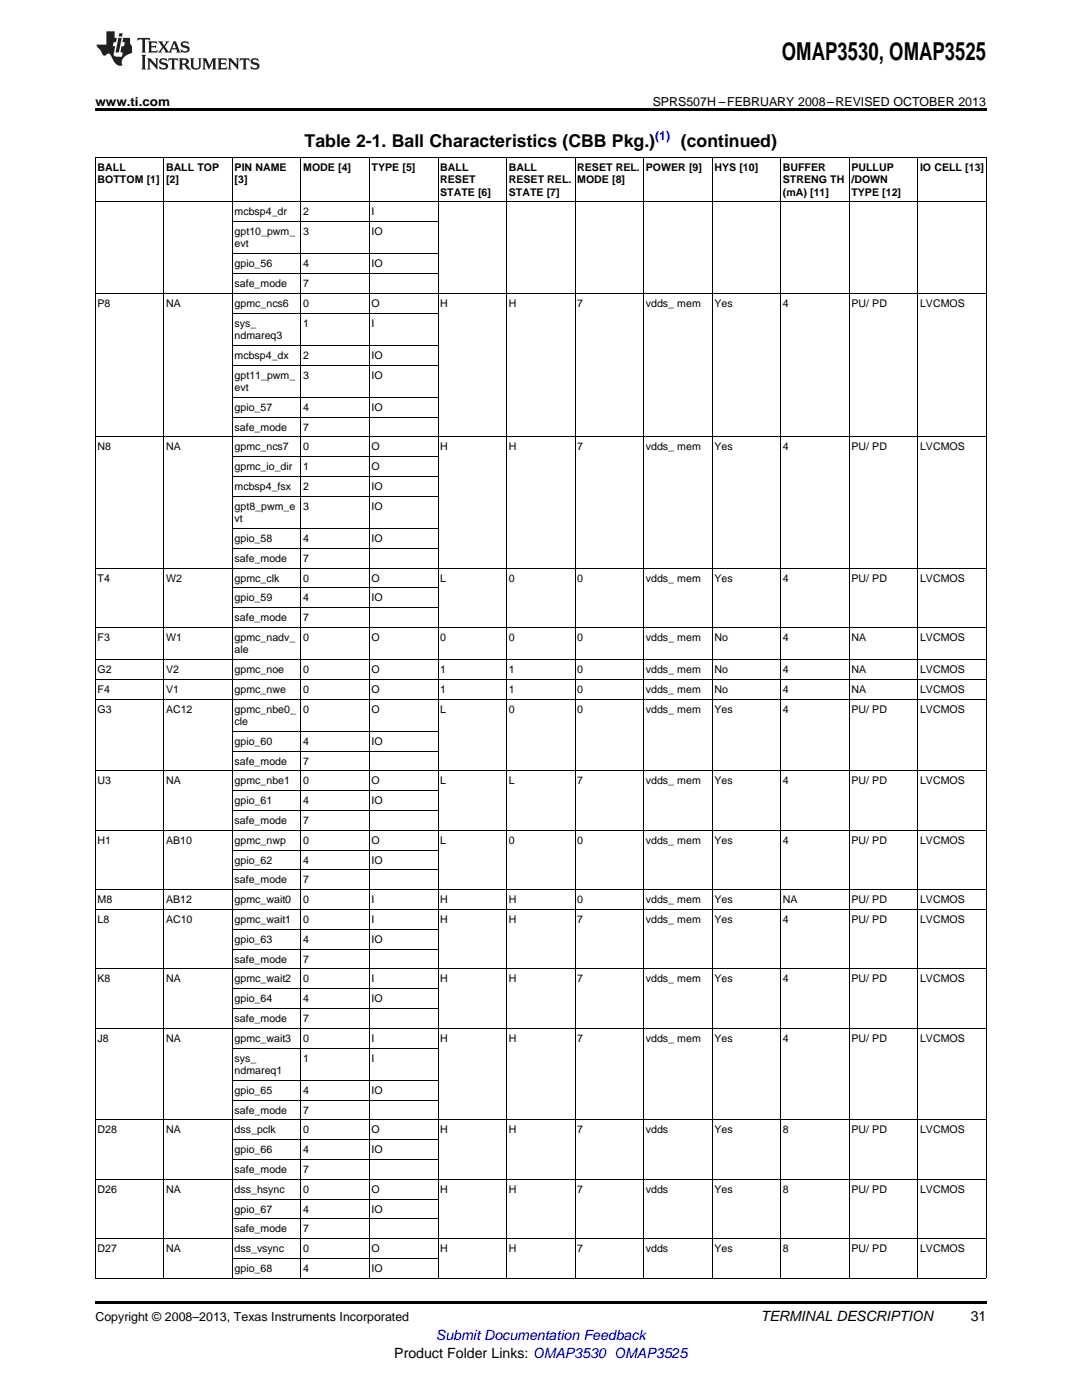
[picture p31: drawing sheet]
<svg xmlns="http://www.w3.org/2000/svg" width="216mm" height="279mm" viewBox="0 0 216 279" stroke-linecap="round" stroke-linejoin="round" font-family="sans-serif">
<defs><g id="words">
<text font-size="4.9" x="156" y="12">OMAP3530, OMAP3525</text>
<g font-size="3.5">
<text x="60.8" y="29.3">Table 2-1. Ball Characteristics (CBB Pkg.)</text>
<text x="135.9" y="29.3">(continued)</text>
</g>
<g font-size="2.8">
<text x="151.8" y="263.6">TERMINAL DESCRIPTION</text>
<text x="193.7" y="263.6">31</text>
<text x="78.7" y="270.9">Product Folder Links: OMAP3530 OMAP3525</text>
</g>
<text font-size="2.8" fill="#00f" x="87" y="267.4">Submit Documentation Feedback</text>
<g font-size="2.5">
<text x="19" y="21.1">www.ti.com</text>
<text x="130.2" y="21.1">SPRS507H –FEBRUARY 2008–REVISED OCTOBER 2013</text>
<text x="19" y="263.6">Copyright © 2008–2013, Texas Instruments Incorporated</text>
</g>
<text font-size="2.5" fill="#00f" x="130.7" y="27.9">(1)</text>
<g font-size="2.1">
<text x="19.5" y="34.1">BALL</text>
<text x="33.1" y="34.1">BALL TOP</text>
<text x="46.8" y="34.1">PIN NAME</text>
<text x="60.5" y="34.1">MODE [4]</text>
<text x="74.2" y="34.1">TYPE [5]</text>
<text x="87.8" y="34.1">BALL</text>
<text x="101.5" y="34.1">BALL</text>
<text x="115.2" y="34.1">RESET REL.</text>
<text x="128.9" y="34.1">POWER [9]</text>
<text x="142.6" y="34.1">HYS [10]</text>
<text x="156.2" y="34.1">BUFFER</text>
<text x="169.9" y="34.1">PULLUP</text>
<text x="183.6" y="34.1">IO CELL [13]</text>
<text x="19.5" y="36.5">BOTTOM [1]</text>
<text x="33.1" y="36.5">[2]</text>
<text x="46.8" y="36.5">[3]</text>
<text x="87.8" y="36.5">RESET</text>
<text x="87.8" y="39">STATE [6]</text>
<text x="101.5" y="36.5">RESET REL.</text>
<text x="101.5" y="39">STATE [7]</text>
<text x="115.2" y="36.5">MODE [8]</text>
<text x="156.2" y="36.5">STRENG TH</text>
<text x="156.2" y="39">(mA) [11]</text>
<text x="169.9" y="36.5">/DOWN</text>
<text x="169.9" y="39">TYPE [12]</text>
<text x="46.8" y="43">mcbsp4_dr</text>
<text x="46.8" y="46.9">gpt10_pwm_</text>
<text x="60.5" y="43">2</text>
<text x="60.5" y="46.9">3</text>
<text x="74.2" y="43">I</text>
<text x="74.2" y="46.9">IO</text>
<text x="46.8" y="49.4">evt</text>
<text x="46.8" y="53.3">gpio_56</text>
<text x="60.5" y="53.3">4</text>
<text x="74.2" y="53.3">IO</text>
<text x="46.8" y="57.3">safe_mode</text>
<text x="60.5" y="57.3">7</text>
<text x="19.5" y="61.2">P8</text>
<text x="33.1" y="61.2">NA</text>
<text x="46.8" y="61.2">gpmc_ncs6</text>
<text x="46.8" y="65.2">sys_</text>
<text x="60.5" y="61.2">0</text>
<text x="60.5" y="65.2">1</text>
<text x="74.2" y="61.2">O</text>
<text x="74.2" y="65.2">I</text>
<text x="87.8" y="61.2">H</text>
<text x="101.5" y="61.2">H</text>
<text x="115.2" y="61.2">7</text>
<text x="128.9" y="61.2">vdds_ mem</text>
<text x="142.6" y="61.2">Yes</text>
<text x="156.2" y="61.2">4</text>
<text x="169.9" y="61.2">PU/ PD</text>
<text x="183.6" y="61.2">LVCMOS</text>
<text x="46.8" y="67.7">ndmareq3</text>
<text x="46.8" y="71.6">mcbsp4_dx</text>
<text x="60.5" y="71.6">2</text>
<text x="74.2" y="71.6">IO</text>
<text x="46.8" y="75.6">gpt11_pwm_</text>
<text x="60.5" y="75.6">3</text>
<text x="74.2" y="75.6">IO</text>
<text x="46.8" y="78">evt</text>
<text x="46.8" y="82">gpio_57</text>
<text x="60.5" y="82">4</text>
<text x="74.2" y="82">IO</text>
<text x="19.5" y="89.9">N8</text>
<text x="33.1" y="89.9">NA</text>
<text x="46.8" y="85.9">safe_mode</text>
<text x="46.8" y="89.9">gpmc_ncs7</text>
<text x="60.5" y="85.9">7</text>
<text x="60.5" y="89.9">0</text>
<text x="74.2" y="89.9">O</text>
<text x="87.8" y="89.9">H</text>
<text x="101.5" y="89.9">H</text>
<text x="115.2" y="89.9">7</text>
<text x="128.9" y="89.9">vdds_ mem</text>
<text x="142.6" y="89.9">Yes</text>
<text x="156.2" y="89.9">4</text>
<text x="169.9" y="89.9">PU/ PD</text>
<text x="183.6" y="89.9">LVCMOS</text>
<text x="46.8" y="93.8">gpmc_io_dir</text>
<text x="60.5" y="93.8">1</text>
<text x="74.2" y="93.8">O</text>
<text x="46.8" y="97.8">mcbsp4_fsx</text>
<text x="46.8" y="101.7">gpt8_pwm_e</text>
<text x="60.5" y="97.8">2</text>
<text x="60.5" y="101.7">3</text>
<text x="74.2" y="97.8">IO</text>
<text x="74.2" y="101.7">IO</text>
<text x="46.8" y="104.2">vt</text>
<text x="46.8" y="108.2">gpio_58</text>
<text x="46.8" y="112.1">safe_mode</text>
<text x="60.5" y="108.2">4</text>
<text x="60.5" y="112.1">7</text>
<text x="74.2" y="108.2">IO</text>
<text x="19.5" y="116.1">T4</text>
<text x="33.1" y="116.1">W2</text>
<text x="46.8" y="116.1">gpmc_clk</text>
<text x="60.5" y="116.1">0</text>
<text x="74.2" y="116.1">O</text>
<text x="87.8" y="116.1">L</text>
<text x="101.5" y="116.1">0</text>
<text x="115.2" y="116.1">0</text>
<text x="128.9" y="116.1">vdds_ mem</text>
<text x="142.6" y="116.1">Yes</text>
<text x="156.2" y="116.1">4</text>
<text x="169.9" y="116.1">PU/ PD</text>
<text x="183.6" y="116.1">LVCMOS</text>
<text x="46.8" y="120">gpio_59</text>
<text x="46.8" y="124">safe_mode</text>
<text x="60.5" y="120">4</text>
<text x="60.5" y="124">7</text>
<text x="74.2" y="120">IO</text>
<text x="19.5" y="127.9">F3</text>
<text x="33.1" y="127.9">W1</text>
<text x="46.8" y="127.9">gpmc_nadv_</text>
<text x="46.8" y="130.4">ale</text>
<text x="60.5" y="127.9">0</text>
<text x="74.2" y="127.9">O</text>
<text x="87.8" y="127.9">0</text>
<text x="101.5" y="127.9">0</text>
<text x="115.2" y="127.9">0</text>
<text x="128.9" y="127.9">vdds_ mem</text>
<text x="142.6" y="127.9">No</text>
<text x="156.2" y="127.9">4</text>
<text x="169.9" y="127.9">NA</text>
<text x="183.6" y="127.9">LVCMOS</text>
<text x="19.5" y="134.3">G2</text>
<text x="33.1" y="134.3">V2</text>
<text x="46.8" y="134.3">gpmc_noe</text>
<text x="60.5" y="134.3">0</text>
<text x="74.2" y="134.3">O</text>
<text x="87.8" y="134.3">1</text>
<text x="101.5" y="134.3">1</text>
<text x="115.2" y="134.3">0</text>
<text x="128.9" y="134.3">vdds_ mem</text>
<text x="142.6" y="134.3">No</text>
<text x="156.2" y="134.3">4</text>
<text x="169.9" y="134.3">NA</text>
<text x="183.6" y="134.3">LVCMOS</text>
<text x="19.5" y="138.3">F4</text>
<text x="19.5" y="142.2">G3</text>
<text x="33.1" y="138.3">V1</text>
<text x="33.1" y="142.2">AC12</text>
<text x="46.8" y="138.3">gpmc_nwe</text>
<text x="46.8" y="142.2">gpmc_nbe0_</text>
<text x="60.5" y="138.3">0</text>
<text x="60.5" y="142.2">0</text>
<text x="74.2" y="138.3">O</text>
<text x="74.2" y="142.2">O</text>
<text x="87.8" y="138.3">1</text>
<text x="87.8" y="142.2">L</text>
<text x="101.5" y="138.3">1</text>
<text x="101.5" y="142.2">0</text>
<text x="115.2" y="138.3">0</text>
<text x="115.2" y="142.2">0</text>
<text x="128.9" y="138.3">vdds_ mem</text>
<text x="128.9" y="142.2">vdds_ mem</text>
<text x="142.6" y="138.3">No</text>
<text x="142.6" y="142.2">Yes</text>
<text x="156.2" y="138.3">4</text>
<text x="156.2" y="142.2">4</text>
<text x="169.9" y="138.3">NA</text>
<text x="169.9" y="142.2">PU/ PD</text>
<text x="183.6" y="138.3">LVCMOS</text>
<text x="183.6" y="142.2">LVCMOS</text>
<text x="46.8" y="144.7">cle</text>
<text x="46.8" y="148.7">gpio_60</text>
<text x="60.5" y="148.7">4</text>
<text x="74.2" y="148.7">IO</text>
<text x="46.8" y="152.6">safe_mode</text>
<text x="60.5" y="152.6">7</text>
<text x="19.5" y="156.6">U3</text>
<text x="33.1" y="156.6">NA</text>
<text x="46.8" y="156.6">gpmc_nbe1</text>
<text x="46.8" y="160.5">gpio_61</text>
<text x="60.5" y="156.6">0</text>
<text x="60.5" y="160.5">4</text>
<text x="74.2" y="156.6">O</text>
<text x="74.2" y="160.5">IO</text>
<text x="87.8" y="156.6">L</text>
<text x="101.5" y="156.6">L</text>
<text x="115.2" y="156.6">7</text>
<text x="128.9" y="156.6">vdds_ mem</text>
<text x="142.6" y="156.6">Yes</text>
<text x="156.2" y="156.6">4</text>
<text x="169.9" y="156.6">PU/ PD</text>
<text x="183.6" y="156.6">LVCMOS</text>
<text x="46.8" y="164.5">safe_mode</text>
<text x="60.5" y="164.5">7</text>
<text x="19.5" y="168.4">H1</text>
<text x="33.1" y="168.4">AB10</text>
<text x="46.8" y="168.4">gpmc_nwp</text>
<text x="46.8" y="172.4">gpio_62</text>
<text x="60.5" y="168.4">0</text>
<text x="60.5" y="172.4">4</text>
<text x="74.2" y="168.4">O</text>
<text x="74.2" y="172.4">IO</text>
<text x="87.8" y="168.4">L</text>
<text x="101.5" y="168.4">0</text>
<text x="115.2" y="168.4">0</text>
<text x="128.9" y="168.4">vdds_ mem</text>
<text x="142.6" y="168.4">Yes</text>
<text x="156.2" y="168.4">4</text>
<text x="169.9" y="168.4">PU/ PD</text>
<text x="183.6" y="168.4">LVCMOS</text>
<text x="46.8" y="176.3">safe_mode</text>
<text x="60.5" y="176.3">7</text>
<text x="19.5" y="180.3">M8</text>
<text x="19.5" y="184.2">L8</text>
<text x="33.1" y="180.3">AB12</text>
<text x="33.1" y="184.2">AC10</text>
<text x="46.8" y="180.3">gpmc_wait0</text>
<text x="46.8" y="184.2">gpmc_wait1</text>
<text x="60.5" y="180.3">0</text>
<text x="60.5" y="184.2">0</text>
<text x="74.2" y="180.3">I</text>
<text x="74.2" y="184.2">I</text>
<text x="87.8" y="180.3">H</text>
<text x="87.8" y="184.2">H</text>
<text x="101.5" y="180.3">H</text>
<text x="101.5" y="184.2">H</text>
<text x="115.2" y="180.3">0</text>
<text x="115.2" y="184.2">7</text>
<text x="128.9" y="180.3">vdds_ mem</text>
<text x="128.9" y="184.2">vdds_ mem</text>
<text x="142.6" y="180.3">Yes</text>
<text x="142.6" y="184.2">Yes</text>
<text x="156.2" y="180.3">NA</text>
<text x="156.2" y="184.2">4</text>
<text x="169.9" y="180.3">PU/ PD</text>
<text x="169.9" y="184.2">PU/ PD</text>
<text x="183.6" y="180.3">LVCMOS</text>
<text x="183.6" y="184.2">LVCMOS</text>
<text x="46.8" y="188.2">gpio_63</text>
<text x="60.5" y="188.2">4</text>
<text x="74.2" y="188.2">IO</text>
<text x="19.5" y="196.1">K8</text>
<text x="33.1" y="196.1">NA</text>
<text x="46.8" y="192.1">safe_mode</text>
<text x="46.8" y="196.1">gpmc_wait2</text>
<text x="60.5" y="192.1">7</text>
<text x="60.5" y="196.1">0</text>
<text x="74.2" y="196.1">I</text>
<text x="87.8" y="196.1">H</text>
<text x="101.5" y="196.1">H</text>
<text x="115.2" y="196.1">7</text>
<text x="128.9" y="196.1">vdds_ mem</text>
<text x="142.6" y="196.1">Yes</text>
<text x="156.2" y="196.1">4</text>
<text x="169.9" y="196.1">PU/ PD</text>
<text x="183.6" y="196.1">LVCMOS</text>
<text x="46.8" y="200">gpio_64</text>
<text x="46.8" y="204">safe_mode</text>
<text x="60.5" y="200">4</text>
<text x="60.5" y="204">7</text>
<text x="74.2" y="200">IO</text>
<text x="19.5" y="207.9">J8</text>
<text x="33.1" y="207.9">NA</text>
<text x="46.8" y="207.9">gpmc_wait3</text>
<text x="60.5" y="207.9">0</text>
<text x="74.2" y="207.9">I</text>
<text x="87.8" y="207.9">H</text>
<text x="101.5" y="207.9">H</text>
<text x="115.2" y="207.9">7</text>
<text x="128.9" y="207.9">vdds_ mem</text>
<text x="142.6" y="207.9">Yes</text>
<text x="156.2" y="207.9">4</text>
<text x="169.9" y="207.9">PU/ PD</text>
<text x="183.6" y="207.9">LVCMOS</text>
<text x="46.8" y="211.9">sys_</text>
<text x="46.8" y="214.3">ndmareq1</text>
<text x="60.5" y="211.9">1</text>
<text x="74.2" y="211.9">I</text>
<text x="46.8" y="218.3">gpio_65</text>
<text x="60.5" y="218.3">4</text>
<text x="74.2" y="218.3">IO</text>
<text x="19.5" y="226.2">D28</text>
<text x="33.1" y="226.2">NA</text>
<text x="46.8" y="222.2">safe_mode</text>
<text x="46.8" y="226.2">dss_pclk</text>
<text x="60.5" y="222.2">7</text>
<text x="60.5" y="226.2">0</text>
<text x="74.2" y="226.2">O</text>
<text x="87.8" y="226.2">H</text>
<text x="101.5" y="226.2">H</text>
<text x="115.2" y="226.2">7</text>
<text x="128.9" y="226.2">vdds</text>
<text x="142.6" y="226.2">Yes</text>
<text x="156.2" y="226.2">8</text>
<text x="169.9" y="226.2">PU/ PD</text>
<text x="183.6" y="226.2">LVCMOS</text>
<text x="46.8" y="230.2">gpio_66</text>
<text x="60.5" y="230.2">4</text>
<text x="74.2" y="230.2">IO</text>
<text x="19.5" y="238.1">D26</text>
<text x="33.1" y="238.1">NA</text>
<text x="46.8" y="234.1">safe_mode</text>
<text x="46.8" y="238.1">dss_hsync</text>
<text x="60.5" y="234.1">7</text>
<text x="60.5" y="238.1">0</text>
<text x="74.2" y="238.1">O</text>
<text x="87.8" y="238.1">H</text>
<text x="101.5" y="238.1">H</text>
<text x="115.2" y="238.1">7</text>
<text x="128.9" y="238.1">vdds</text>
<text x="142.6" y="238.1">Yes</text>
<text x="156.2" y="238.1">8</text>
<text x="169.9" y="238.1">PU/ PD</text>
<text x="183.6" y="238.1">LVCMOS</text>
<text x="46.8" y="242">gpio_67</text>
<text x="46.8" y="246">safe_mode</text>
<text x="60.5" y="242">4</text>
<text x="60.5" y="246">7</text>
<text x="74.2" y="242">IO</text>
<text x="19.5" y="249.9">D27</text>
<text x="33.1" y="249.9">NA</text>
<text x="46.8" y="249.9">dss_vsync</text>
<text x="60.5" y="249.9">0</text>
<text x="74.2" y="249.9">O</text>
<text x="87.8" y="249.9">H</text>
<text x="101.5" y="249.9">H</text>
<text x="115.2" y="249.9">7</text>
<text x="128.9" y="249.9">vdds</text>
<text x="142.6" y="249.9">Yes</text>
<text x="156.2" y="249.9">8</text>
<text x="169.9" y="249.9">PU/ PD</text>
<text x="183.6" y="249.9">LVCMOS</text>
<text x="46.8" y="253.9">gpio_68</text>
<text x="60.5" y="253.9">4</text>
<text x="74.2" y="253.9">IO</text>
</g>
</g></defs>
<path d="M19 21.6h177.8v.6h-177.8zM19 259.7h177.8v.5h-177.8z" fill="#000"/>
<g fill="none" stroke="#000" stroke-width=".2">
<path d="M19.1 31.4h177.7v223.7h-177.7zM32.7 31.4v223.7M46.4 31.4v223.7M60.1 31.4v223.7M73.7 31.4v223.7M87.4 31.4v223.7M101.1 31.4v223.7M114.7 31.4v223.7M128.4 31.4v223.7M142.1 31.4v223.7M155.8 31.4v223.7M169.5 31.4v223.7"/>
<path d="M183.1 31.4v223.7M19 58.5h177.8M19 40.3h177.8M46.4 54.6h41M46.4 50.6h41M46.4 44.2h41M46.4 79.3h41M46.4 72.9h41M46.4 68.9h41M46.4 62.5h41M19 87.2h177.8M46.4 99h41"/>
<path d="M46.4 95.1h41M46.4 91.1h41M46.4 83.2h41M19 113.4h177.8M46.4 117.3h41M46.4 109.4h41M46.4 105.5h41M19 139.5h177.8M19 135.6h177.8M19 131.6h177.8M19 125.2h177.8M46.4 121.3h41"/>
<path d="M19 153.9h177.8M46.4 157.8h41M46.4 149.9h41M46.4 146h41M19 177.6h177.8M19 165.7h177.8M46.4 173.6h41M46.4 169.7h41M46.4 161.8h41M19 193.4h177.8M19 181.5h177.8M46.4 197.3h41"/>
<path d="M46.4 189.4h41M46.4 185.5h41M19 205.2h177.8M46.4 219.6h41M46.4 215.6h41M46.4 209.2h41M46.4 201.3h41M19 235.4h177.8M19 223.5h177.8M46.4 239.3h41M46.4 231.4h41M46.4 227.5h41"/>
<path d="M19 247.2h177.8M46.4 251.2h41M46.4 243.3h41"/>
</g>
<g fill="#231f20">
<path d="M27.5 7.6l-.1 .5 .4-.2h.6v.1v2.1l-.2 .4h1l-.3-.4v-2.1l.1-.1h.5l.5 .2-.2-.5zM29.5 8.3l.2 .3v1.5l-.2 .4h1.8l.2-.6a1.04 1.04 0 0 1-1.3 .2v-.7h.6l.3 .2v-.6l-.3 .2h-.6v-.6l.8-.1 .4 .3-.2-.5zM31.5 8.3l.9 1.1-.9 1.1h.8l-.2-.2 .5-.7 .4 .7-.2 .2h1.5l-.1-.2 .1-.4h.9l.1 .4-.2 .2h1l-.3-.3-.7-1.9h-.5l-.9 2-.8-1 .9-1h-.8l.1 .3-.3 .5-.4-.6 .2-.2zM34.7 8.6l.4 1h-.7zM36.3 8.4a.63 .63 0 0 0-.2 .7 .63 .63 0 0 0 .6 .4l.6 .2 .1 .2a.75 .75 0 0 1-.7 .4 .75 .75 0 0 1-.6-.5l.1 .7 .1-.1a1.11 1.11 0 0 0 1.5-.6 1.13 1.13 0 0 0-1.2-.8l-.1-.4a1.04 1.04 0 0 1 1.2 .2l-.2-.5-.1 .1-.5-.2zM28.2 10.9l.2 .4v2.2l-.2 .4h1l-.3-.4v-2.2l.3-.4zM29.3 11.6l.3 .4v1.5l-.3 .4h.8l-.2-.4v-1.3l1.5 1.7v-1.9l.2-.4h-.7l.2 .4v.9l-1.1-1.3zM32 11.8a.62 .62 0 0 0-.2 .7 .62 .62 0 0 0 .6 .4l.6 .1 .1 .3a.76 .76 0 0 1-.7 .3 .76 .76 0 0 1-.6-.4l.1 .7 .1-.1a1.11 1.11 0 0 0 1.5-.6 1.13 1.13 0 0 0-1.2-.8l-.1-.4a1.04 1.04 0 0 1 1.2 .2l-.2-.6-.1 .1-.5-.1zM33.7 11.6l-.2 .6a.61 .61 0 0 1 .8-.3v1.6l-.2 .4h.9l-.2-.4v-1.6a.63 .63 0 0 1 .8 .3l-.2-.6zM35.6 11.6l.3 .4v1.5l-.3 .4h1l-.2-.2v-.8l.5 .2a.76 .76 0 0 0 1.2 .7l-1-1a.58 .58 0 0 0 .6-.5 .58 .58 0 0 0-.5-.6zM36.4 11.9h.1a.45 .45 0 0 1 .5 .1 .45 .45 0 0 1 .1 .5l-.7 .2zM37.9 11.6l.2 .2a2.17 2.17 0 0 0 .3 1.9 .99 .99 0 0 0 1.6-.6v-1.1l.2-.4h-.7l.2 .2a1.92 1.92 0 0 1-.2 1.8 .6 .6 0 0 1-.9-.5v-1.1l.2-.4zM40.4 11.6l.2 .4v1.5l-.2 .4h.7l-.2-.4v-1.4l.8 1.8 .8-1.8v1.4l-.2 .4h.9l-.2-.4v-1.5l.2-.4h-.8l-.6 1.5-.6-1.5zM43.4 11.6l.2 .4v1.5l-.2 .4h1.8l.2-.6a1.04 1.04 0 0 1-1.3 .1v-.6h.5l.4 .2v-.6l-.4 .2h-.5v-.7h.8l.3 .3-.1-.6zM45.5 11.6l.2 .4v1.5l-.2 .4h.7l-.2-.4v-1.3l1.5 1.7v-1.9l.2-.4h-.7l.2 .4v.9l-1.1-1.3zM47.9 11.6l-.1 .6a.61 .61 0 0 1 .8-.3v1.6l-.3 .4h1l-.3-.4 .1-1.6a.63 .63 0 0 1 .7 .3l-.1-.6zM50.2 11.8a.62 .62 0 0 0-.2 .7 .62 .62 0 0 0 .6 .4l.6 .1 .2 .3a.76 .76 0 0 1-.8 .3 .76 .76 0 0 1-.6-.4l.1 .7 .2-.1a1.11 1.11 0 0 0 1.5-.6 1.13 1.13 0 0 0-1.3-.8l-.1-.4a1.04 1.04 0 0 1 1.2 .2l-.1-.6-.2 .1-.5-.1z"/>
<path d="M21.2 6.3v2.6h-1.9l.1 .4 .7 .9a.91 .91 0 0 0 1 .8 .56 .56 0 0 1 .5-.3 .56 .56 0 0 1 .5 .3l.4 .8a1.53 1.53 0 0 0 1.9 1.2 1.54 1.54 0 0 1 1-2.1l.9-.3v-1.4a1.52 1.52 0 0 1-.3-1.6h-1.4l-.2 .8h.5l-.2 .8h-.4l-.2 1v.2l.4 .1-.2 .8a1.93 1.93 0 0 1-1.6-.3l.3-1.8h-.5l.2-.8h.4l.2-.8h-.4v-1.3zM23.6 7.6l-.6 2.9h.7l.6-2.9zM23.8 6.6l-.1 .7h.6l.2-.7z"/>
</g>
<use href="#words"/>
</svg>
